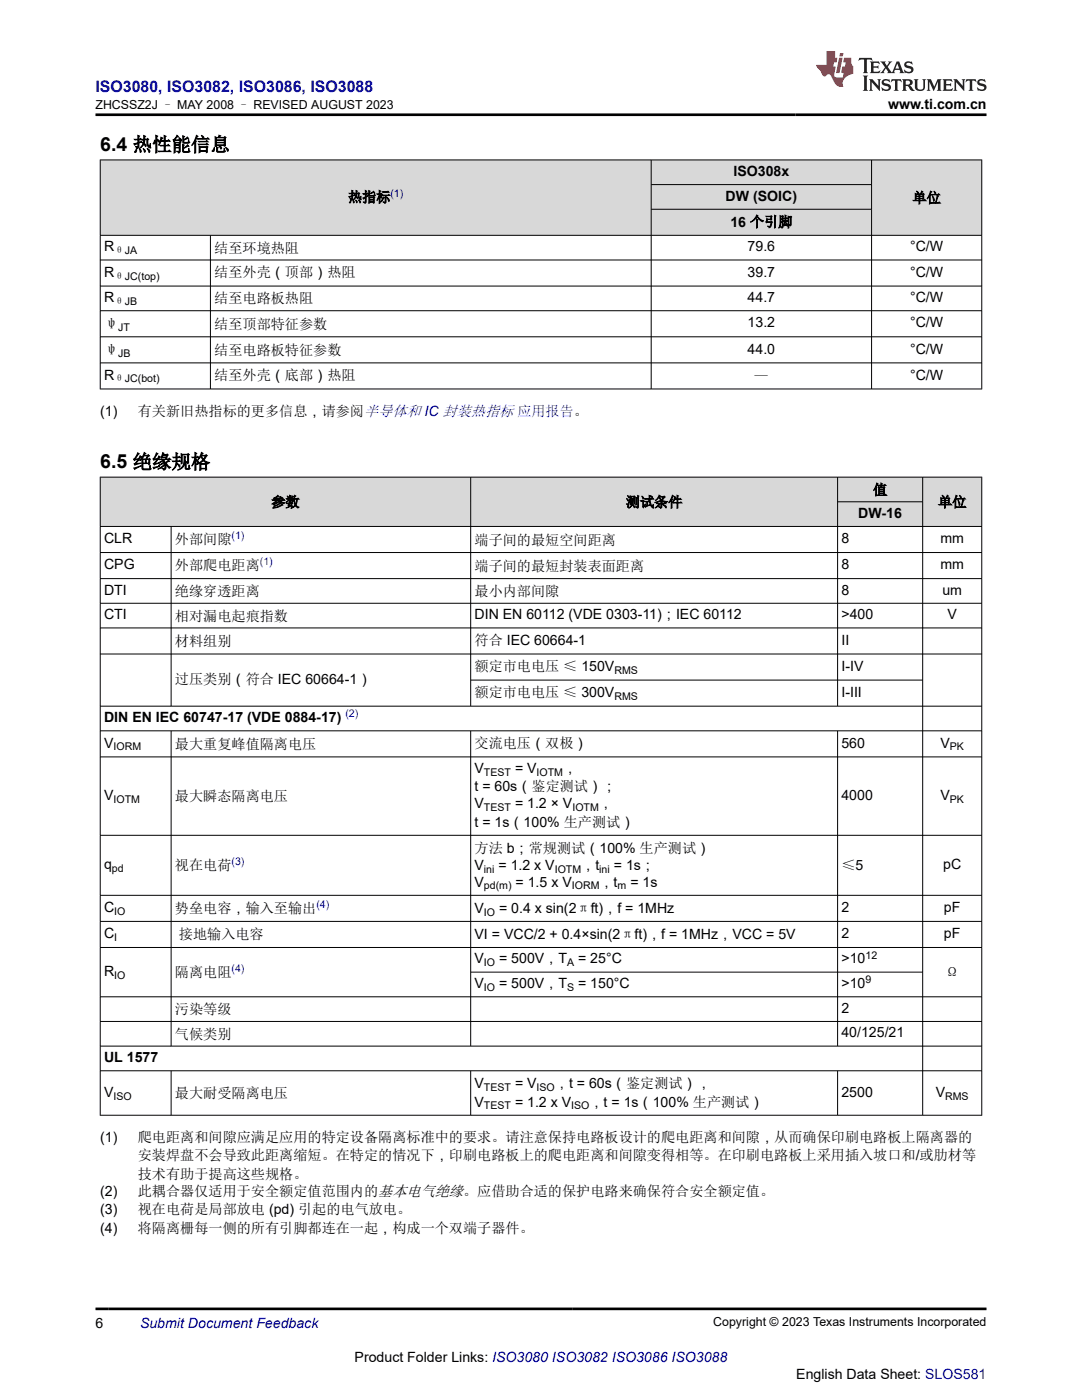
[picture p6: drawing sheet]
<svg xmlns="http://www.w3.org/2000/svg" width="216mm" height="279mm" viewBox="0 0 216 279" stroke-linecap="round" stroke-linejoin="round" font-family="sans-serif">
<defs><g id="words">
<g font-size="3.9">
<text x="20" y="30.2">6.4 热性能信息</text>
<text x="20" y="93.5">6.5 绝缘规格</text>
</g>
<text font-size="3.2" fill="#00f" x="19" y="18.3">ISO3080, ISO3082, ISO3086, ISO3088</text>
<g font-size="2.8">
<text x="177.2" y="21.7">www.ti.com.cn</text>
<text x="146.4" y="35.1">ISO308x</text>
<text x="69.4" y="40.3">热指标</text>
<text x="144.8" y="40">DW (SOIC)</text>
<text x="182.1" y="40.5">单位</text>
<text x="145.7" y="45.2">16 个引脚</text>
<text x="20.8" y="50.2">R</text>
<text x="42.8" y="50.4">结至环境热阻</text>
<text x="149.2" y="50.2">79.6</text>
<text x="181.6" y="50.2">°C/W</text>
<text x="20.8" y="55.2">R</text>
<text x="42.8" y="55.4">结至外壳（顶部）热阻</text>
<text x="149.2" y="55.2">39.7</text>
<text x="181.6" y="55.2">°C/W</text>
<text x="20.8" y="60.3">R</text>
<text x="20.8" y="65.5">ψ</text>
<text x="42.8" y="60.6">结至电路板热阻</text>
<text x="42.8" y="65.6">结至顶部特征参数</text>
<text x="149.2" y="60.3">44.7</text>
<text x="149.2" y="65.3">13.2</text>
<text x="181.6" y="60.3">°C/W</text>
<text x="181.6" y="65.3">°C/W</text>
<text x="20.8" y="70.7">ψ</text>
<text x="42.8" y="70.8">结至电路板特征参数</text>
<text x="149.2" y="70.6">44.0</text>
<text x="181.6" y="70.6">°C/W</text>
<text x="20.8" y="75.8">R</text>
<text x="42.8" y="75.9">结至外壳（底部）热阻</text>
<text x="150.5" y="76">—</text>
<text x="181.6" y="75.8">°C/W</text>
<text x="20" y="83">(1)</text>
<text x="27.5" y="83">有关新旧热指标的更多信息，请参阅半导体和 IC 封装热指标 应用报告。</text>
<text x="54.1" y="101.2">参数</text>
<text x="124.9" y="101.2">测试条件</text>
<text x="174.2" y="98.7">值</text>
<text x="187.2" y="101.2">单位</text>
<text x="171.3" y="103.3">DW-16</text>
<text x="20.8" y="108.4">CLR</text>
<text x="20.8" y="113.6">CPG</text>
<text x="34.9" y="108.5">外部间隙</text>
<text x="34.9" y="113.7">外部爬电距离</text>
<text x="94.7" y="108.7">端子间的最短空间距离</text>
<text x="94.7" y="113.9">端子间的最短封装表面距离</text>
<text x="167.9" y="108.4">8</text>
<text x="167.9" y="113.6">8</text>
<text x="187.7" y="108.4">mm</text>
<text x="187.7" y="113.6">mm</text>
<text x="20.8" y="118.7">DTI</text>
<text x="34.9" y="118.9">绝缘穿透距离</text>
<text x="94.7" y="118.9">最小内部间隙</text>
<text x="167.9" y="118.7">8</text>
<text x="188" y="118.7">um</text>
<text x="20.8" y="123.6">CTI</text>
<text x="34.9" y="123.9">相对漏电起痕指数</text>
<text x="94.7" y="123.6">DIN EN 60112 (VDE 0303-11)；IEC 60112</text>
<text x="167.9" y="123.6">&gt;400</text>
<text x="189.1" y="123.6">V</text>
<text x="34.9" y="128.9">材料组别</text>
<text x="94.7" y="128.8">符合 IEC 60664-1</text>
<text x="167.9" y="128.7">II</text>
<text x="34.9" y="136.6">过压类别（符合 IEC 60664-1）</text>
<text x="94.7" y="134">额定市电电压 ≤ 150V</text>
<text x="167.9" y="133.9">I-IV</text>
<text x="94.7" y="139.2">额定市电电压 ≤ 300V</text>
<text x="167.9" y="139.1">I-III</text>
<text x="20.8" y="149.2">V</text>
<text x="20.8" y="144.1">DIN EN IEC 60747-17 (VDE 0884-17)</text>
<text x="34.9" y="149.5">最大重复峰值隔离电压</text>
<text x="94.7" y="149.3">交流电压（双极）</text>
<text x="167.9" y="149.2">560</text>
<text x="187.7" y="149.2">V</text>
<text x="94.7" y="154.2">V</text>
<text x="102.8" y="154.2">= V</text>
<text x="112.4" y="154.2">，</text>
<text x="20.8" y="159.6">V</text>
<text x="34.9" y="159.9">最大瞬态隔离电压</text>
<text x="94.7" y="157.9">t = 60s（鉴定测试）；</text>
<text x="94.7" y="161.3">V</text>
<text x="102.8" y="161.3">= 1.2 × V</text>
<text x="119.5" y="161.3">，</text>
<text x="167.9" y="159.6">4000</text>
<text x="187.7" y="159.6">V</text>
<text x="94.7" y="165">t = 1s（100% 生产测试）</text>
<text x="20.8" y="173.4">q</text>
<text x="34.9" y="173.6">视在电荷</text>
<text x="94.7" y="170.2">方法 b；常规测试（100% 生产测试）</text>
<text x="94.7" y="173.6">V</text>
<text x="99.5" y="173.6">= 1.2 x V</text>
<text x="116" y="173.6">，t</text>
<text x="122.5" y="173.6">= 1s；</text>
<text x="167.9" y="173.6">≤5</text>
<text x="188.2" y="173.4">pC</text>
<text x="94.7" y="177">V</text>
<text x="102.9" y="177">= 1.5 x V</text>
<text x="119.6" y="177">，t</text>
<text x="125.8" y="177">= 1s</text>
<text x="20.8" y="182">C</text>
<text x="34.9" y="182.2">势垒电容，输入至输出</text>
<text x="94.7" y="182.2">V</text>
<text x="99.6" y="182.2">= 0.4 x sin(2πft)，f = 1MHz</text>
<text x="167.9" y="182">2</text>
<text x="188.4" y="182">pF</text>
<text x="20.8" y="187.2">C</text>
<text x="35.7" y="187.4">接地输入电容</text>
<text x="94.7" y="187.4">VI = VCC/2 + 0.4×sin(2πft)，f = 1MHz，VCC = 5V</text>
<text x="167.9" y="187.2">2</text>
<text x="188.4" y="187.2">pF</text>
<text x="20.8" y="194.7">R</text>
<text x="34.9" y="194.9">隔离电阻</text>
<text x="94.7" y="192.3">V</text>
<text x="94.7" y="197.2">V</text>
<text x="99.6" y="192.3">= 500V，T</text>
<text x="99.6" y="197.2">= 500V，T</text>
<text x="115.4" y="192.3">= 25°C</text>
<text x="115.4" y="197.2">= 150°C</text>
<text x="167.9" y="192.3">&gt;10</text>
<text x="167.9" y="197.2">&gt;10</text>
<text x="188.6" y="195">Ω</text>
<text x="34.9" y="202.4">污染等级</text>
<text x="167.9" y="202.1">2</text>
<text x="34.9" y="207.3">气候类别</text>
<text x="167.9" y="207">40/125/21</text>
<text x="20.8" y="212">UL 1577</text>
<text x="20.8" y="218.9">V</text>
<text x="34.9" y="219.1">最大耐受隔离电压</text>
<text x="94.7" y="220.8">V</text>
<text x="94.7" y="217.2">V</text>
<text x="102.8" y="220.8">= 1.2 x V</text>
<text x="102.8" y="217.2">= V</text>
<text x="110.7" y="217.2">，t = 60s（鉴定测试），</text>
<text x="117.6" y="220.8">，t = 1s（100% 生产测试）</text>
<text x="167.9" y="218.9">2500</text>
<text x="186.7" y="218.9">V</text>
<text x="20" y="227.9">(1)</text>
<text x="27.5" y="227.9">爬电距离和间隙应满足应用的特定设备隔离标准中的要求。请注意保持电路板设计的爬电距离和间隙，从而确保印刷电路板上隔离器的</text>
<text x="27.5" y="231.6">安装焊盘不会导致此距离缩短。在特定的情况下，印刷电路板上的爬电距离和间隙变得相等。在印刷电路板上采用插入坡口和/或肋材等</text>
<text x="20" y="238.7">(2)</text>
<text x="27.5" y="235.3">技术有助于提高这些规格。</text>
<text x="27.5" y="238.7">此耦合器仅适用于安全额定值范围内的基本电气绝缘。应借助合适的保护电路来确保符合安全额定值。</text>
<text x="20" y="242.3">(3)</text>
<text x="20" y="246">(4)</text>
<text x="27.5" y="242.3">视在电荷是局部放电 (pd) 引起的电气放电。</text>
<text x="27.5" y="246">将隔离栅每一侧的所有引脚都连在一起，构成一个双端子器件。</text>
<text x="19" y="265">6</text>
<text x="70.8" y="271.9">Product Folder Links: ISO3080 ISO3082 ISO3086 ISO3088</text>
<text x="158.9" y="275.3">English Data Sheet: SLOS581</text>
</g>
<text font-size="2.8" fill="#00f" x="27.9" y="265">Submit Document Feedback</text>
<g font-size="2.5">
<text x="19.1" y="21.8">ZHCSSZ2J – MAY 2008 – REVISED AUGUST 2023</text>
<text x="142.3" y="264.7">Copyright © 2023 Texas Instruments Incorporated</text>
</g>
<g font-size="2.1" fill="#00f">
<text x="77.9" y="39.4">(1)</text>
<text x="46.2" y="107.6">(1)</text>
<text x="51.8" y="112.8">(1)</text>
<text x="68.9" y="143.2">(2)</text>
<text x="46.2" y="172.6">(3)</text>
<text x="63.1" y="181.2">(4)</text>
<text x="46.2" y="193.9">(4)</text>
</g>
<g font-size="2.1">
<text x="22.8" y="50.7">θJA</text>
<text x="22.8" y="55.8">θJC(top)</text>
<text x="22.8" y="60.8">θJB</text>
<text x="23.6" y="66.1">JT</text>
<text x="23.6" y="71.3">JB</text>
<text x="22.8" y="76.3">θJC(bot)</text>
<text x="122.6" y="134.6">RMS</text>
<text x="122.6" y="139.8">RMS</text>
<text x="22.6" y="149.7">IORM</text>
<text x="189.5" y="149.7">PK</text>
<text x="96.6" y="154.8">TEST</text>
<text x="107.1" y="154.8">IOTM</text>
<text x="22.6" y="160.2">IOTM</text>
<text x="96.6" y="161.9">TEST</text>
<text x="114.2" y="161.9">IOTM</text>
<text x="189.5" y="160.2">PK</text>
<text x="22.3" y="174">pd</text>
<text x="96.6" y="174.1">ini</text>
<text x="96.6" y="177.5">pd(m)</text>
<text x="110.7" y="174.1">IOTM</text>
<text x="114.1" y="177.5">IORM</text>
<text x="119.6" y="174.1">ini</text>
<text x="123.2" y="177.5">m</text>
<text x="22.8" y="182.6">IO</text>
<text x="96.6" y="182.7">IO</text>
<text x="22.8" y="187.8">I</text>
<text x="172.7" y="191.3">12</text>
<text x="22.8" y="195.3">IO</text>
<text x="96.6" y="192.8">IO</text>
<text x="96.6" y="197.8">IO</text>
<text x="113.2" y="192.8">A</text>
<text x="113.2" y="197.8">S</text>
<text x="172.7" y="196.3">9</text>
<text x="22.6" y="219.4">ISO</text>
<text x="96.6" y="217.7">TEST</text>
<text x="96.6" y="221.4">TEST</text>
<text x="107.1" y="217.7">ISO</text>
<text x="114" y="221.4">ISO</text>
<text x="188.6" y="219.4">RMS</text>
</g>
</g></defs>
<g fill="#d8d8d8">
<path d="M20 31.9h175.9v4.9h-175.9z" fill-rule="evenodd"/>
<path d="M20.1 32h109.8v14.9h-109.8z" fill-rule="evenodd"/>
<path d="M130 32h43.9v4.8h-43.9z" fill-rule="evenodd"/>
<path d="M174 32h21.8v14.9h-21.8z" fill-rule="evenodd"/>
<path d="M130 36.9h43.9v4.8h-43.9z" fill-rule="evenodd"/>
<path d="M130 41.8h43.9v5.1h-43.9z" fill-rule="evenodd"/>
</g>
<g fill="none" stroke="#000" stroke-width=".2">
<path d="M19.9 31.9h176.1M20 31.9v45.8M129.9 31.9v45.8M129.9 36.8h44.1M173.9 31.9v45.8M195.9 31.9v45.8M19.9 47h176.1M19.9 51.9h176.1M19.9 57.1h176.1M42 47v30.7M129.9 41.8h44.1M19.9 62h176.1"/>
<path d="M19.9 67.2h176.1M19.9 72.4h176.1M19.9 77.6h176.1"/>
</g>
<g fill="#d8d8d8">
<path d="M20 95.2h175.9v4.9h-175.9z" fill-rule="evenodd"/>
<path d="M20.1 95.3h73.8v9.7h-73.8z" fill-rule="evenodd"/>
<path d="M94 95.3h73.1v9.7h-73.1z" fill-rule="evenodd"/>
<path d="M167.2 95.3h16.8v4.8h-16.8z" fill-rule="evenodd"/>
<path d="M184.2 95.3h11.6v9.7h-11.6z" fill-rule="evenodd"/>
<path d="M167.2 100.2h16.8v4.8h-16.8z" fill-rule="evenodd"/>
</g>
<g fill="none" stroke="#000" stroke-width=".2">
<path d="M19.9 95.2h176.1M20 95.2v127.4M93.9 95.2v45.8M167.1 95.2v45.8M184.1 95.2v127.4M195.9 95.2v127.4M19.9 105.1h176.1M19.9 110.3h176.1M19.9 115.5h176.1M34.1 105.1v35.9M167.1 100.1h17.1M19.9 120.4h176.1"/>
<path d="M19.9 125.3h176.1M19.9 130.5h176.1M93.9 135.7h90.3M19.9 140.9h176.1M19.9 145.9h176.1M19.9 151.1h176.1M34.1 145.9v62.9M93.9 145.9v62.9M167.1 145.9v62.9M19.9 166.7h176.1M19.9 178.7h176.1M19.9 183.9h176.1"/>
<path d="M19.9 189.1h176.1M19.9 198.9h176.1M93.9 194h90.3M19.9 203.9h176.1M19.9 208.8h176.1M19.9 213.7h176.1M34.1 213.7v8.9M93.9 213.7v8.9M167.1 213.7v8.9M19.9 222.6h176.1"/>
</g>
<path d="M171.5 11.6l-.2 .5 .5-.2h.6v.1v2.2l-.2 .4h1l-.2-.4v-2.2v-.1h.5l.5 .2-.1-.5zM173.6 12.3l.2 .4v1.5l-.2 .4h1.9l.1-.6a1.08 1.08 0 0 1-1.3 .2v-.7h.6l.4 .2v-.7l-.4 .2h-.6v-.5l.2-.2a1 1 0 0 1 1 .3l-.1-.5zM175.7 12.3l.9 1.1-1 1.2h.9l-.2-.2 .5-.8 .4 .8-.2 .2h1.6l-.2-.2 .2-.5h.9l.1 .5-.1 .2h.9l-.2-.3-.8-2h-.5l-.9 2.2-.9-1.1 .9-1.1h-.8l.2 .2-.4 .6-.4-.6 .2-.2zM179 12.7l.4 1h-.7zM180.7 12.4a.65 .65 0 0 0-.2 .7 .65 .65 0 0 0 .6 .5l.6 .1 .1 .3a.79 .79 0 0 1-.7 .4 .79 .79 0 0 1-.7-.5l.1 .7 .2-.1a.93 .93 0 0 0 1.1 .1 .93 .93 0 0 0 .4-1 1.46 1.46 0 0 0-1.2-.6l-.1-.3a1.09 1.09 0 0 1 1.2 .2l-.2-.6-.1 .1-.5-.2zM172.2 15.1l.2 .4v2.2l-.2 .4h1l-.2-.4v-2.2l.2-.4zM173.4 15.8l.2 .4v1.5l-.2 .4h.8l-.3-.4 .1-1.3 1.6 1.8v-2l.2-.4h-.7l.1 .2 .1 1.1-1.2-1.3zM176.2 15.9a.65 .65 0 0 0-.2 .8 .65 .65 0 0 0 .6 .4l.6 .2 .1 .2a.79 .79 0 0 1-.7 .4 .79 .79 0 0 1-.7-.5l.1 .7 .2-.1a.93 .93 0 0 0 1.1 .1 .93 .93 0 0 0 .4-.9 1.46 1.46 0 0 0-1.2-.6l-.1-.4a1.09 1.09 0 0 1 1.2 .2l-.1-.6-.2 .1-.5-.1zM177.9 15.8l-.1 .6a.63 .63 0 0 1 .8-.3v1.6l-.3 .4h1l-.2-.4v-1.6a.66 .66 0 0 1 .8 .3l-.1-.6zM180 15.8l.2 .4v1.5l-.2 .4h1l-.2-.2-.1-.7h.5l.1 .2a.79 .79 0 0 0 1.2 .6l-1-.9a.61 .61 0 0 0 .6-.6 .61 .61 0 0 0-.5-.7zM180.8 16.1h.1a.47 .47 0 0 1 .5 .1 .47 .47 0 0 1 .1 .5l-.1 .1-.7 .1zM182.3 15.8l.2 .2a2.27 2.27 0 0 0 .4 2 1.04 1.04 0 0 0 1.7-.7v-1.3l.2-.2h-.8l.2 .4v1.1a.6 .6 0 0 1-.6 .6 .6 .6 0 0 1-.6-.6v-1.1l.3-.4zM184.9 15.8l.2 .4v1.5l-.2 .4h.8l-.3-.4v-1.4l.9 1.9 .9-1.9v1.4l-.3 .4h1l-.2-.4v-1.5l.2-.4h-.8l-.7 1.5-.6-1.5zM188.1 15.8l.2 .4v1.5l-.2 .4h1.9l.1-.6a1.09 1.09 0 0 1-1.3 .2v-.7h.6l.4 .2v-.6l-.4 .2h-.6v-.6l.2-.1a1.01 1.01 0 0 1 1 .3l-.1-.6zM190.2 15.8l.3 .4v1.5l-.3 .4h.8l-.2-.4v-1.3l1.6 1.8v-2l.2-.4h-.7l.2 .2v1.1l-1.2-1.3zM192.8 15.8l-.1 .6a.63 .63 0 0 1 .8-.3v1.6l-.3 .4h1l-.2-.4v-1.6a.66 .66 0 0 1 .8 .3l-.1-.6zM195.2 15.9a.65 .65 0 0 0-.2 .8 .65 .65 0 0 0 .6 .4l.6 .2 .2 .2a.79 .79 0 0 1-.7 .4 .79 .79 0 0 1-.7-.5l.1 .7 .2-.1a.93 .93 0 0 0 1 .1 .93 .93 0 0 0 .5-.9 1.46 1.46 0 0 0-1.3-.6v-.4a1.09 1.09 0 0 1 1.2 .2l-.2-.6-.2 .1-.5-.1z" fill="#231f20"/>
<path d="M164.9 10.2v2.8h-2l.1 .3 .8 1a.95 .95 0 0 0 1 .9 .59 .59 0 0 1 .5-.4 .59 .59 0 0 1 .5 .4l.4 .7a1.59 1.59 0 0 0 2.1 1.4 1.61 1.61 0 0 1 1-2.3l1-.3-.1-1.5a1.59 1.59 0 0 1-.3-1.7h-1.5l-.2 .9h.6l-.2 .9h-.5l-.2 1v.2l.4 .1-.1 .9h-.7a.73 .73 0 0 1-1-.7l.3-1.5h-.5l.1-.9h.5l.2-.9h-.5v-1.3zM167.4 11.5l-.6 3.1h.7l.6-3.1zM167.6 10.6l-.1 .6h.7l.1-.6z" fill="#ed1c24"/>
<path d="M19 22.9h177.8M19 261.2h177.8" fill="none" stroke="#000" stroke-width=".53"/>
<use href="#words"/>
</svg>
